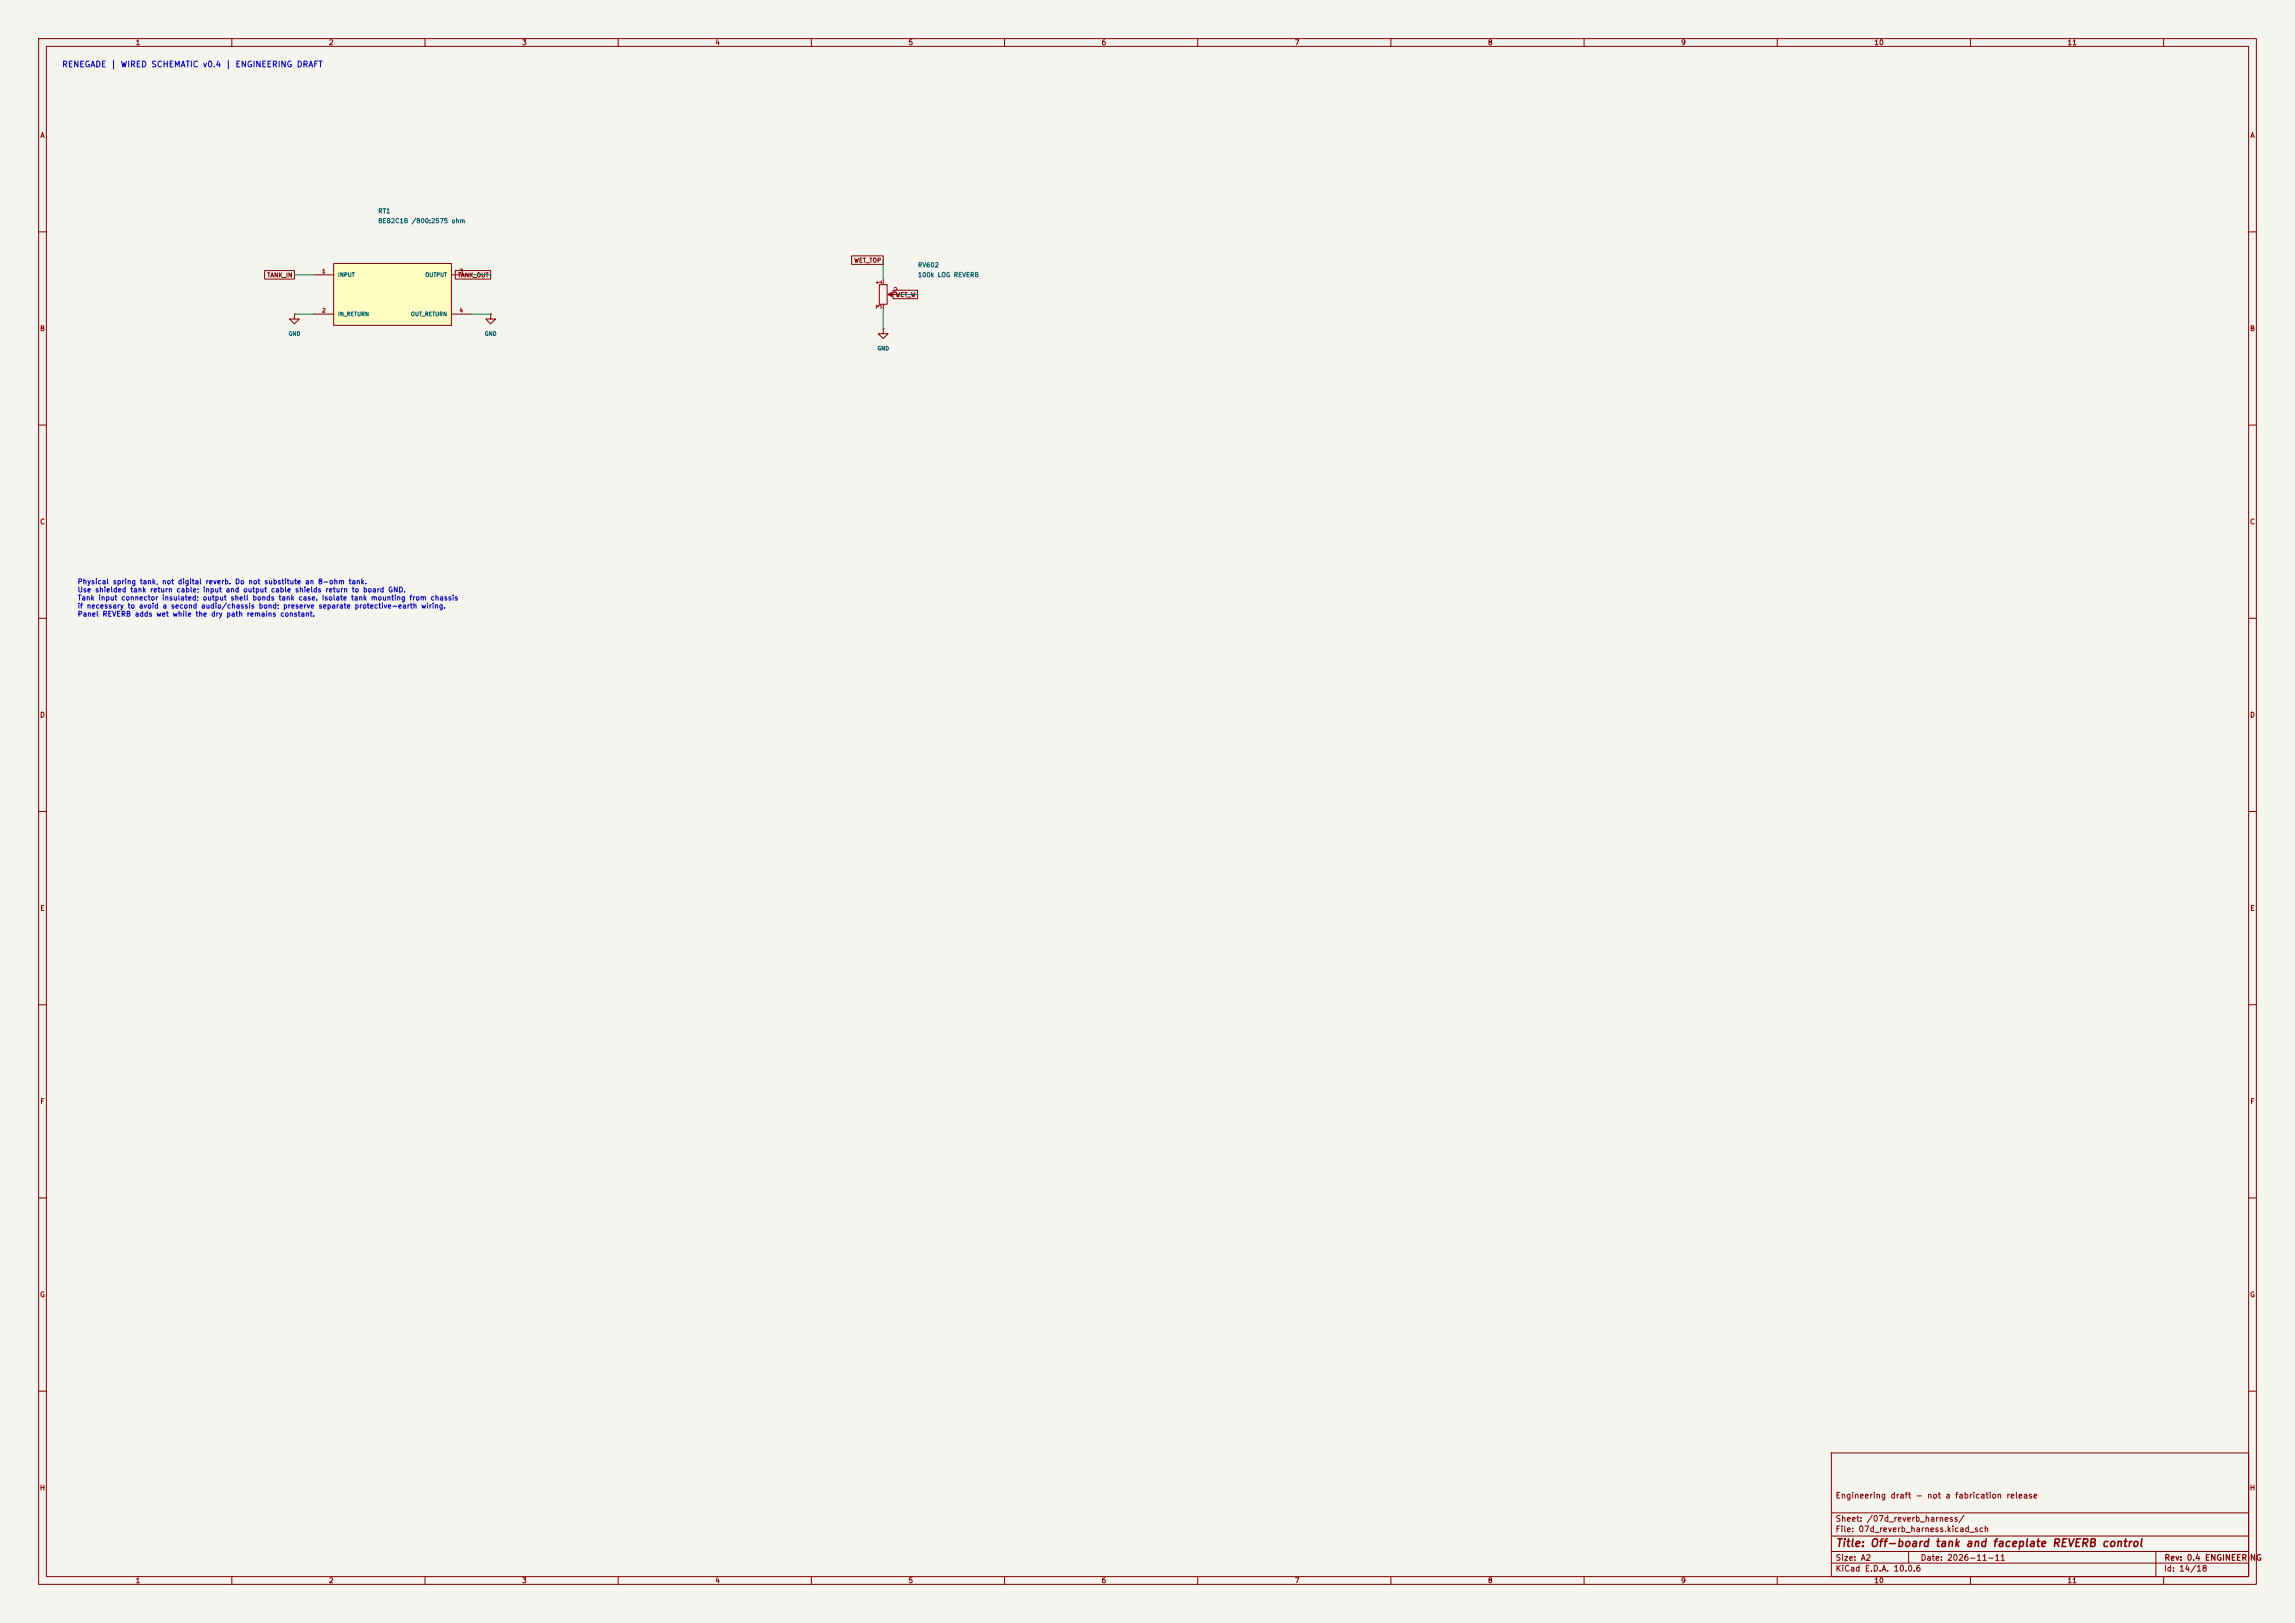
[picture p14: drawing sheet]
<svg xmlns="http://www.w3.org/2000/svg" width="594mm" height="420mm" viewBox="0 0 594 420" stroke-linecap="round" stroke-linejoin="round" font-family="sans-serif">
<defs><g id="words">
<text font-size="2" fill="#840000" x="475" y="400.8">Title: Off-board tank and faceplate REVERB control</text>
<text font-size="1.5" fill="#0000c2" x="16" y="17.8">RENEGADE | WIRED SCHEMATIC v0.4 | ENGINEERING DRAFT</text>
<g font-size="1.5" fill="#840000">
<text x="475" y="388.1">Engineering draft - not a fabrication release</text>
<text x="475" y="394.1">Sheet: /07d_reverb_harness/</text>
<text x="475" y="396.8">File: 07d_reverb_harness.kicad_sch</text>
<text x="475" y="407">KiCad E.D.A. 10.0.6</text>
<text x="475" y="404.2">Size: A2</text>
<text x="497" y="404.2">Date: 2026-11-11</text>
<text x="560" y="407">Id: 14/18</text>
<text x="560.1" y="404.2">Rev: 0.4 ENGINEERING</text>
</g>
<g font-size="1.3" fill="#840000">
<text x="35" y="12">1</text>
<text x="85" y="12">2</text>
<text x="135" y="12">3</text>
<text x="185" y="12">4</text>
<text x="235" y="12">5</text>
<text x="285" y="12">6</text>
<text x="335" y="12">7</text>
<text x="385" y="12">8</text>
<text x="435" y="12">9</text>
<text x="485" y="12">10</text>
<text x="535" y="12">11</text>
<text x="10.3" y="36">A</text>
<text x="582.3" y="36">A</text>
<text x="10.2" y="86">B</text>
<text x="582.2" y="86">B</text>
<text x="10.2" y="136">C</text>
<text x="582.2" y="136">C</text>
<text x="10.2" y="186">D</text>
<text x="582.2" y="186">D</text>
<text x="10.3" y="236">E</text>
<text x="582.3" y="236">E</text>
<text x="10.3" y="286">F</text>
<text x="582.3" y="286">F</text>
<text x="10.2" y="336">G</text>
<text x="582.2" y="336">G</text>
<text x="10.2" y="386">H</text>
<text x="582.2" y="386">H</text>
<text x="35" y="410">1</text>
<text x="85" y="410">2</text>
<text x="135" y="410">3</text>
<text x="185" y="410">4</text>
<text x="235" y="410">5</text>
<text x="285" y="410">6</text>
<text x="335" y="410">7</text>
<text x="385" y="410">8</text>
<text x="435" y="410">9</text>
<text x="485" y="410">10</text>
<text x="535" y="410">11</text>
</g>
<g font-size="1.3" fill="#a90000">
<text x="228.5" y="73.8" transform="rotate(-90 228.5 73.8)">1</text>
<text x="231" y="76.1">2</text>
<text x="228.5" y="80.1" transform="rotate(-90 228.5 80.1)">3</text>
</g>
<g font-size="1.3" fill="#0000c2">
<text x="20" y="151.5">Physical spring tank, not digital reverb. Do not substitute an 8-ohm tank.</text>
<text x="20" y="153.6">Use shielded tank return cable; input and output cable shields return to board GND.</text>
<text x="20" y="155.7">Tank input connector insulated; output shell bonds tank case. Isolate tank mounting from chassis</text>
<text x="20" y="157.8">if necessary to avoid a second audio/chassis bond; preserve separate protective-earth wiring.</text>
<text x="20" y="159.9">Panel REVERB adds wet while the dry path remains constant.</text>
</g>
<g font-size="1.2" fill="#006464">
<text x="97.8" y="55.5">RT1</text>
<text x="97.8" y="58">8EB2C1B /800:2575 ohm</text>
<text x="237.5" y="69.5">RV602</text>
<text x="237.5" y="72">100k LOG REVERB</text>
</g>
<g font-size="1.1" fill="#840000">
<text x="221" y="68.2">WET_TOP</text>
<text x="69" y="72">TANK_IN</text>
<text x="118.4" y="72">TANK_OUT</text>
<text x="231.7" y="77.1">WET_W</text>
</g>
<g font-size="1" fill="#a90000">
<text x="83.2" y="70.9">1</text>
<text x="118.8" y="70.9">3</text>
<text x="83.2" y="81.1">2</text>
<text x="118.8" y="81.1">4</text>
</g>
<g font-size="1" fill="#006464">
<text x="87.4" y="71.9">INPUT</text>
<text x="110" y="71.9">OUTPUT</text>
<text x="87.4" y="82">IN_RETURN</text>
<text x="106.2" y="82">OUT_RETURN</text>
<text x="74.6" y="87.1">GND</text>
<text x="125.4" y="87.1">GND</text>
<text x="227" y="90.9">GND</text>
</g>
</g></defs>
<path d="M0 0h594v420h-594z" fill="#f5f4ef" stroke="#f5f4ef" stroke-width=".26"/>
<g fill="none" stroke="#840000" stroke-width=".26">
<path d="M10 10h574v400h-574zM12 12h570v396h-570zM60 10v2M110 10v2M160 10v2M210 10v2M260 10v2M310 10v2M360 10v2M410 10v2M460 10v2M510 10v2"/>
<path d="M560 10v2M10 60h2M227.6 73.7h2v5h-2zM228.6 72.4v1.3M228.6 78.7v1.3M230.1 76.2h2.3M582 60h2M228.6 85.1v1.3h1.3l-1.3 1.2-1.3-1.2h1.3M228.6 85.1h.1M10 110h2M582 110h2M10 160h2"/>
<path d="M582 160h2M10 210h2M582 210h2M10 260h2M582 260h2M10 310h2M582 310h2M10 360h2M474 376h108v32h-108zM582 360h2M474 397.5h108M474 391.5h108"/>
<path d="M60 408v2M110 408v2M160 408v2M210 408v2M260 408v2M310 408v2M360 408v2M410 408v2M460 408v2M474 404.5h108M474 401.5h108M494 401.5v3"/>
<path d="M510 408v2M558 401.5v6.5M560 408v2"/>
</g>
<path d="M229.7 76.2l1.2-.5v1z" fill="#840000" stroke="#840000" stroke-width=".26"/>
<path d="M86.4 68.2h30.4v16h-30.4z" fill="#ffffc2"/>
<g fill="none" stroke="#840000" stroke-width=".26">
<path d="M68.5 70h7.7v2.2h-7.7zM81.3 71.1h5.1M86.4 68.2h30.4v16h-30.4zM116.8 71.1h5.1M117.8 70h9.2v2.2h-9.2zM220.4 66.2h8.2v2.2h-8.2zM231.1 75.1h6.4v2.2h-6.4zM76.2 81.3v1.3h1.3l-1.3 1.2-1.3-1.2h1.3M76.2 81.3h.1M81.3 81.3h5.1M116.8 81.3h5.1M127 81.3v1.3h1.3l-1.3 1.2-1.3-1.2h1.3"/>
<path d="M127 81.3h.1"/>
</g>
<path d="M76.2 71.1h5.1M121.9 71.1h5.1M228.6 67.3v5.1M232.4 76.2h5.1M76.2 81.3h5.1M121.9 81.3h5.1M228.6 80v5.1" fill="none" stroke="#009600" stroke-width=".26"/>
<use href="#words"/>
</svg>
